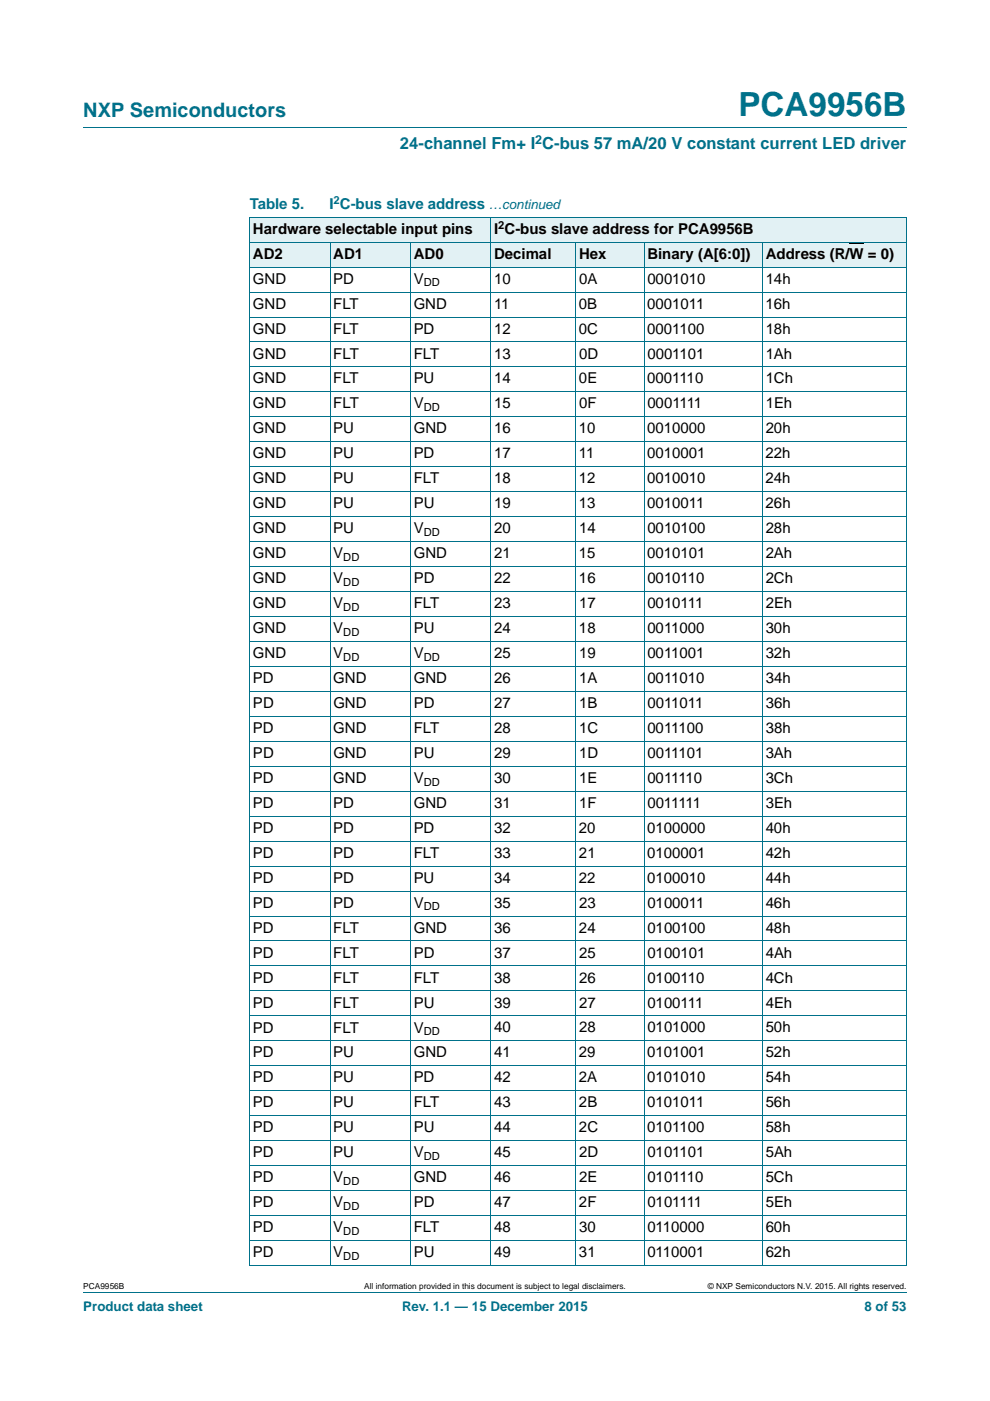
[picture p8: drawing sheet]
<svg xmlns="http://www.w3.org/2000/svg" width="210mm" height="297mm" viewBox="0 0 210 297" stroke-linecap="round" stroke-linejoin="round" font-family="sans-serif">
<defs><g id="words">
<text font-size="7" fill="#00718a" x="156.6" y="24.6">PCA9956B</text>
<text font-size="4.2" fill="#00718a" x="17.7" y="24.9">NXP Semiconductors</text>
<text font-size="3.5" fill="#00718a" x="84.8" y="31.6">24-channel Fm+ I C-bus 57 mA/20 V constant current LED driver</text>
<g font-size="3.2" fill="#00718a">
<text x="53" y="44.3">Table 5.</text>
<text x="69.9" y="44.3">I C-bus slave address</text>
</g>
<g font-size="3.2">
<text x="53.7" y="49.6">Hardware selectable input pins</text>
<text x="104.8" y="49.6">I C-bus slave address for PCA9956B</text>
<text x="53.7" y="54.8">AD2</text>
<text x="70.7" y="54.8">AD1</text>
<text x="87.8" y="54.8">AD0</text>
<text x="104.8" y="54.8">Decimal</text>
<text x="122.8" y="54.8">Hex</text>
<text x="137.3" y="54.8">Binary (A[6:0])</text>
<text x="162.4" y="54.8">Address (R/W = 0)</text>
<text x="53.7" y="60.1">GND</text>
<text x="53.7" y="65.4">GND</text>
<text x="70.7" y="65.4">FLT</text>
<text x="70.7" y="60.1">PD</text>
<text x="87.7" y="65.4">GND</text>
<text x="87.8" y="60.1">V</text>
<text x="104.8" y="65.4">11</text>
<text x="104.8" y="60.1">10</text>
<text x="122.8" y="65.4">0B</text>
<text x="122.8" y="60.1">0A</text>
<text x="137.3" y="65.4">0001011</text>
<text x="137.3" y="60.1">0001010</text>
<text x="162.4" y="65.4">16h</text>
<text x="162.4" y="60.1">14h</text>
<text x="53.7" y="70.7">GND</text>
<text x="70.7" y="70.7">FLT</text>
<text x="87.7" y="70.7">PD</text>
<text x="104.8" y="70.7">12</text>
<text x="122.8" y="70.7">0C</text>
<text x="137.3" y="70.7">0001100</text>
<text x="162.4" y="70.7">18h</text>
<text x="53.7" y="76">GND</text>
<text x="70.7" y="76">FLT</text>
<text x="87.8" y="76">FLT</text>
<text x="104.8" y="76">13</text>
<text x="122.8" y="76">0D</text>
<text x="137.3" y="76">0001101</text>
<text x="162.4" y="76">1Ah</text>
<text x="53.7" y="81.3">GND</text>
<text x="70.7" y="81.3">FLT</text>
<text x="87.7" y="81.3">PU</text>
<text x="104.8" y="81.3">14</text>
<text x="122.8" y="81.3">0E</text>
<text x="137.3" y="81.3">0001110</text>
<text x="162.4" y="81.3">1Ch</text>
<text x="53.7" y="86.6">GND</text>
<text x="70.7" y="86.6">FLT</text>
<text x="87.8" y="86.6">V</text>
<text x="104.8" y="86.6">15</text>
<text x="122.8" y="86.6">0F</text>
<text x="137.3" y="86.6">0001111</text>
<text x="162.4" y="86.6">1Eh</text>
<text x="53.7" y="91.9">GND</text>
<text x="70.7" y="91.9">PU</text>
<text x="87.7" y="91.9">GND</text>
<text x="104.8" y="91.9">16</text>
<text x="122.8" y="91.9">10</text>
<text x="137.3" y="91.9">0010000</text>
<text x="162.4" y="91.9">20h</text>
<text x="53.7" y="97.2">GND</text>
<text x="70.7" y="97.2">PU</text>
<text x="87.7" y="97.2">PD</text>
<text x="104.8" y="97.2">17</text>
<text x="122.8" y="97.2">11</text>
<text x="137.3" y="97.2">0010001</text>
<text x="162.4" y="97.2">22h</text>
<text x="53.7" y="102.5">GND</text>
<text x="53.7" y="107.8">GND</text>
<text x="70.7" y="102.5">PU</text>
<text x="70.7" y="107.8">PU</text>
<text x="87.7" y="102.5">FLT</text>
<text x="87.7" y="107.8">PU</text>
<text x="104.8" y="102.5">18</text>
<text x="104.8" y="107.8">19</text>
<text x="122.8" y="102.5">12</text>
<text x="122.8" y="107.8">13</text>
<text x="137.3" y="102.5">0010010</text>
<text x="137.3" y="107.8">0010011</text>
<text x="162.4" y="107.8">26h</text>
<text x="162.4" y="102.5">24h</text>
<text x="53.7" y="113.1">GND</text>
<text x="70.7" y="113.1">PU</text>
<text x="87.8" y="113.1">V</text>
<text x="104.8" y="113.1">20</text>
<text x="122.8" y="113.1">14</text>
<text x="137.3" y="113.1">0010100</text>
<text x="162.4" y="113.1">28h</text>
<text x="53.7" y="118.3">GND</text>
<text x="70.7" y="118.3">V</text>
<text x="87.8" y="118.3">GND</text>
<text x="104.8" y="118.3">21</text>
<text x="122.8" y="118.3">15</text>
<text x="137.3" y="118.3">0010101</text>
<text x="162.4" y="118.3">2Ah</text>
<text x="53.7" y="123.6">GND</text>
<text x="70.7" y="123.6">V</text>
<text x="87.8" y="123.6">PD</text>
<text x="104.8" y="123.6">22</text>
<text x="122.8" y="123.6">16</text>
<text x="137.3" y="123.6">0010110</text>
<text x="162.4" y="123.6">2Ch</text>
<text x="53.7" y="128.9">GND</text>
<text x="70.7" y="128.9">V</text>
<text x="87.8" y="128.9">FLT</text>
<text x="104.8" y="128.9">23</text>
<text x="122.8" y="128.9">17</text>
<text x="137.3" y="128.9">0010111</text>
<text x="162.4" y="128.9">2Eh</text>
<text x="53.7" y="134.2">GND</text>
<text x="70.7" y="134.2">V</text>
<text x="87.8" y="134.2">PU</text>
<text x="104.8" y="134.2">24</text>
<text x="122.8" y="134.2">18</text>
<text x="137.3" y="134.2">0011000</text>
<text x="162.4" y="134.2">30h</text>
<text x="53.7" y="139.5">GND</text>
<text x="70.7" y="139.5">V</text>
<text x="87.8" y="139.5">V</text>
<text x="104.8" y="139.5">25</text>
<text x="122.8" y="139.5">19</text>
<text x="137.3" y="139.5">0011001</text>
<text x="162.4" y="139.5">32h</text>
<text x="53.7" y="144.8">PD</text>
<text x="70.7" y="144.8">GND</text>
<text x="87.8" y="144.8">GND</text>
<text x="104.8" y="144.8">26</text>
<text x="122.8" y="144.8">1A</text>
<text x="137.3" y="144.8">0011010</text>
<text x="162.4" y="144.8">34h</text>
<text x="53.7" y="150.1">PD</text>
<text x="53.7" y="155.4">PD</text>
<text x="70.7" y="155.4">GND</text>
<text x="70.7" y="150.1">GND</text>
<text x="87.8" y="155.4">FLT</text>
<text x="87.8" y="150.1">PD</text>
<text x="104.8" y="155.4">28</text>
<text x="104.8" y="150.1">27</text>
<text x="122.8" y="155.4">1C</text>
<text x="122.8" y="150.1">1B</text>
<text x="137.3" y="155.4">0011100</text>
<text x="137.3" y="150.1">0011011</text>
<text x="162.4" y="155.4">38h</text>
<text x="162.4" y="150.1">36h</text>
<text x="53.7" y="160.7">PD</text>
<text x="70.7" y="160.7">GND</text>
<text x="87.8" y="160.7">PU</text>
<text x="104.8" y="160.7">29</text>
<text x="122.8" y="160.7">1D</text>
<text x="137.3" y="160.7">0011101</text>
<text x="162.4" y="160.7">3Ah</text>
<text x="53.7" y="166">PD</text>
<text x="70.7" y="166">GND</text>
<text x="87.8" y="166">V</text>
<text x="104.8" y="166">30</text>
<text x="122.8" y="166">1E</text>
<text x="137.3" y="166">0011110</text>
<text x="162.4" y="166">3Ch</text>
<text x="53.7" y="171.3">PD</text>
<text x="70.7" y="171.3">PD</text>
<text x="87.8" y="171.3">GND</text>
<text x="104.8" y="171.3">31</text>
<text x="122.8" y="171.3">1F</text>
<text x="137.3" y="171.3">0011111</text>
<text x="162.4" y="171.3">3Eh</text>
<text x="53.7" y="176.6">PD</text>
<text x="70.7" y="176.6">PD</text>
<text x="87.7" y="176.6">PD</text>
<text x="104.8" y="176.6">32</text>
<text x="122.8" y="176.6">20</text>
<text x="137.3" y="176.6">0100000</text>
<text x="162.4" y="176.6">40h</text>
<text x="53.7" y="181.9">PD</text>
<text x="70.7" y="181.9">PD</text>
<text x="87.7" y="181.9">FLT</text>
<text x="104.8" y="181.9">33</text>
<text x="122.8" y="181.9">21</text>
<text x="137.3" y="181.9">0100001</text>
<text x="162.4" y="181.9">42h</text>
<text x="53.7" y="187.2">PD</text>
<text x="70.7" y="187.2">PD</text>
<text x="87.7" y="187.2">PU</text>
<text x="104.8" y="187.2">34</text>
<text x="122.8" y="187.2">22</text>
<text x="137.3" y="187.2">0100010</text>
<text x="162.4" y="187.2">44h</text>
<text x="53.7" y="192.5">PD</text>
<text x="53.7" y="197.7">PD</text>
<text x="70.7" y="197.7">FLT</text>
<text x="70.7" y="192.5">PD</text>
<text x="87.8" y="197.7">GND</text>
<text x="87.8" y="192.5">V</text>
<text x="104.8" y="197.7">36</text>
<text x="104.8" y="192.4">35</text>
<text x="122.8" y="197.7">24</text>
<text x="122.8" y="192.4">23</text>
<text x="137.3" y="197.7">0100100</text>
<text x="137.3" y="192.4">0100011</text>
<text x="162.4" y="192.4">46h</text>
<text x="162.4" y="197.7">48h</text>
<text x="53.7" y="203">PD</text>
<text x="70.7" y="203">FLT</text>
<text x="87.8" y="203">PD</text>
<text x="104.8" y="203">37</text>
<text x="122.8" y="203">25</text>
<text x="137.3" y="203">0100101</text>
<text x="162.4" y="203">4Ah</text>
<text x="53.7" y="208.3">PD</text>
<text x="70.7" y="208.3">FLT</text>
<text x="87.8" y="208.3">FLT</text>
<text x="104.8" y="208.3">38</text>
<text x="122.8" y="208.3">26</text>
<text x="137.3" y="208.3">0100110</text>
<text x="162.4" y="208.3">4Ch</text>
<text x="53.7" y="213.6">PD</text>
<text x="70.7" y="213.6">FLT</text>
<text x="87.8" y="213.6">PU</text>
<text x="104.8" y="213.6">39</text>
<text x="122.8" y="213.6">27</text>
<text x="137.3" y="213.6">0100111</text>
<text x="162.4" y="213.6">4Eh</text>
<text x="53.7" y="218.9">PD</text>
<text x="70.7" y="218.9">FLT</text>
<text x="87.8" y="218.9">V</text>
<text x="104.8" y="218.9">40</text>
<text x="122.8" y="218.9">28</text>
<text x="137.3" y="218.9">0101000</text>
<text x="162.4" y="218.9">50h</text>
<text x="53.7" y="224.2">PD</text>
<text x="70.7" y="224.2">PU</text>
<text x="87.7" y="224.2">GND</text>
<text x="104.8" y="224.2">41</text>
<text x="122.8" y="224.2">29</text>
<text x="137.3" y="224.2">0101001</text>
<text x="162.4" y="224.2">52h</text>
<text x="53.7" y="229.5">PD</text>
<text x="70.7" y="229.5">PU</text>
<text x="87.7" y="229.5">PD</text>
<text x="104.8" y="229.5">42</text>
<text x="122.8" y="229.5">2A</text>
<text x="137.3" y="229.5">0101010</text>
<text x="162.4" y="229.5">54h</text>
<text x="53.7" y="234.8">PD</text>
<text x="70.7" y="234.8">PU</text>
<text x="87.7" y="234.8">FLT</text>
<text x="104.8" y="234.8">43</text>
<text x="122.8" y="234.8">2B</text>
<text x="137.3" y="234.8">0101011</text>
<text x="162.4" y="234.8">56h</text>
<text x="53.7" y="240.1">PD</text>
<text x="53.7" y="245.4">PD</text>
<text x="70.7" y="240.1">PU</text>
<text x="70.7" y="245.4">PU</text>
<text x="87.7" y="240.1">PU</text>
<text x="87.8" y="245.4">V</text>
<text x="104.8" y="240.1">44</text>
<text x="104.8" y="245.4">45</text>
<text x="122.8" y="240.1">2C</text>
<text x="122.8" y="245.4">2D</text>
<text x="137.3" y="240.1">0101100</text>
<text x="137.3" y="245.4">0101101</text>
<text x="162.4" y="240.1">58h</text>
<text x="162.4" y="245.4">5Ah</text>
<text x="53.7" y="250.7">PD</text>
<text x="70.7" y="250.7">V</text>
<text x="87.8" y="250.7">GND</text>
<text x="104.8" y="250.7">46</text>
<text x="122.8" y="250.7">2E</text>
<text x="137.3" y="250.7">0101110</text>
<text x="162.4" y="250.7">5Ch</text>
<text x="53.7" y="255.9">PD</text>
<text x="70.7" y="255.9">V</text>
<text x="87.8" y="255.9">PD</text>
<text x="104.8" y="255.9">47</text>
<text x="122.8" y="255.9">2F</text>
<text x="137.3" y="255.9">0101111</text>
<text x="162.4" y="255.9">5Eh</text>
<text x="53.7" y="261.2">PD</text>
<text x="70.7" y="261.2">V</text>
<text x="87.8" y="261.2">FLT</text>
<text x="104.8" y="261.2">48</text>
<text x="122.8" y="261.2">30</text>
<text x="137.3" y="261.2">0110000</text>
<text x="162.4" y="261.2">60h</text>
<text x="53.7" y="266.5">PD</text>
<text x="70.7" y="266.5">V</text>
<text x="87.8" y="266.5">PU</text>
<text x="104.8" y="266.5">49</text>
<text x="122.8" y="266.5">31</text>
<text x="137.3" y="266.5">0110001</text>
<text x="162.4" y="266.5">62h</text>
</g>
<g font-size="2.8" fill="#00718a">
<text x="103.7" y="44.3">…continued</text>
<text x="17.7" y="277.9">Product data sheet</text>
<text x="85.3" y="277.9">Rev. 1.1 — 15 December 2015</text>
<text x="183.4" y="277.9">8 of 53</text>
</g>
<text font-size="2.6" fill="#00718a" x="113.5" y="30.5">2</text>
<text font-size="2.4" fill="#00718a" x="70.8" y="43.3">2</text>
<g font-size="2.4">
<text x="105.7" y="48.6">2</text>
<text x="89.9" y="60.7">DD</text>
<text x="89.9" y="87.2">DD</text>
<text x="89.9" y="113.6">DD</text>
<text x="72.8" y="118.9">DD</text>
<text x="72.8" y="124.2">DD</text>
<text x="72.8" y="129.5">DD</text>
<text x="72.8" y="134.8">DD</text>
<text x="72.8" y="140.1">DD</text>
<text x="89.9" y="140.1">DD</text>
<text x="89.9" y="166.6">DD</text>
<text x="89.9" y="193">DD</text>
<text x="89.9" y="219.5">DD</text>
<text x="89.9" y="245.9">DD</text>
<text x="72.8" y="251.2">DD</text>
<text x="72.8" y="256.5">DD</text>
<text x="72.8" y="261.8">DD</text>
<text x="72.8" y="267.1">DD</text>
</g>
<g font-size="1.8">
<text x="17.7" y="273.3">PCA9956B</text>
<text x="77.3" y="273.3">All information provided in this document is subject to legal disclaimers.</text>
<text x="150.1" y="273.3">© NXP Semiconductors N.V. 2015. All rights reserved.</text>
</g>
</g></defs>
<path d="M17.7 27h174.6M17.7 273.9h174.6" fill="none" stroke="#00718a" stroke-width=".21"/>
<g fill="#e2f1f4">
<path d="M53 46h51.1v5.3h-51.1z"/>
<path d="M104.1 46h88.2v5.3h-88.2z"/>
<path d="M53 51.3h17v5.3h-17z"/>
<path d="M70 51.3h17.1v5.3h-17.1z"/>
<path d="M87.1 51.3h17v5.3h-17z"/>
<path d="M104.1 51.3h18v5.3h-18z"/>
<path d="M122.1 51.3h14.5v5.3h-14.5z"/>
<path d="M136.6 51.3h25.1v5.3h-25.1z"/>
<path d="M161.7 51.3h30.6v5.3h-30.6z"/>
</g>
<path d="M180.2 51.5h3" fill="none" stroke="#000" stroke-width=".34"/>
<g fill="none" stroke="#00718a" stroke-width=".21">
<path d="M52.9 46h139.4M52.9 51.3h139.4M52.9 56.6h139.4M53 46.1v222.1M70 51.3v217M87.1 51.3v217M104.1 46v222.3M122.1 51.3v217M136.6 51.3v217M161.7 51.3v217M192.3 46.1v222.1M52.9 61.9h139.4"/>
<path d="M52.9 67.2h139.4M52.9 72.5h139.4M52.9 77.8h139.4M52.9 83.1h139.4M52.9 88.4h139.4M52.9 93.7h139.4M52.9 99h139.4M52.9 104.3h139.4M52.9 109.5h139.4M52.9 114.8h139.4M52.9 120.1h139.4M52.9 125.4h139.4"/>
<path d="M52.9 130.7h139.4M52.9 136h139.4M52.9 141.3h139.4M52.9 146.6h139.4M52.9 151.9h139.4M52.9 157.2h139.4M52.9 162.5h139.4M52.9 167.8h139.4M52.9 173h139.4M52.9 178.3h139.4M52.9 183.6h139.4M52.9 188.9h139.4"/>
<path d="M52.9 194.2h139.4M52.9 199.5h139.4M52.9 204.8h139.4M52.9 210.1h139.4M52.9 215.4h139.4M52.9 220.7h139.4M52.9 226h139.4M52.9 231.3h139.4M52.9 236.5h139.4M52.9 241.8h139.4M52.9 247.1h139.4M52.9 252.4h139.4"/>
<path d="M52.9 257.7h139.4M52.9 263h139.4M52.9 268.3h139.4"/>
</g>
<use href="#words"/>
</svg>
